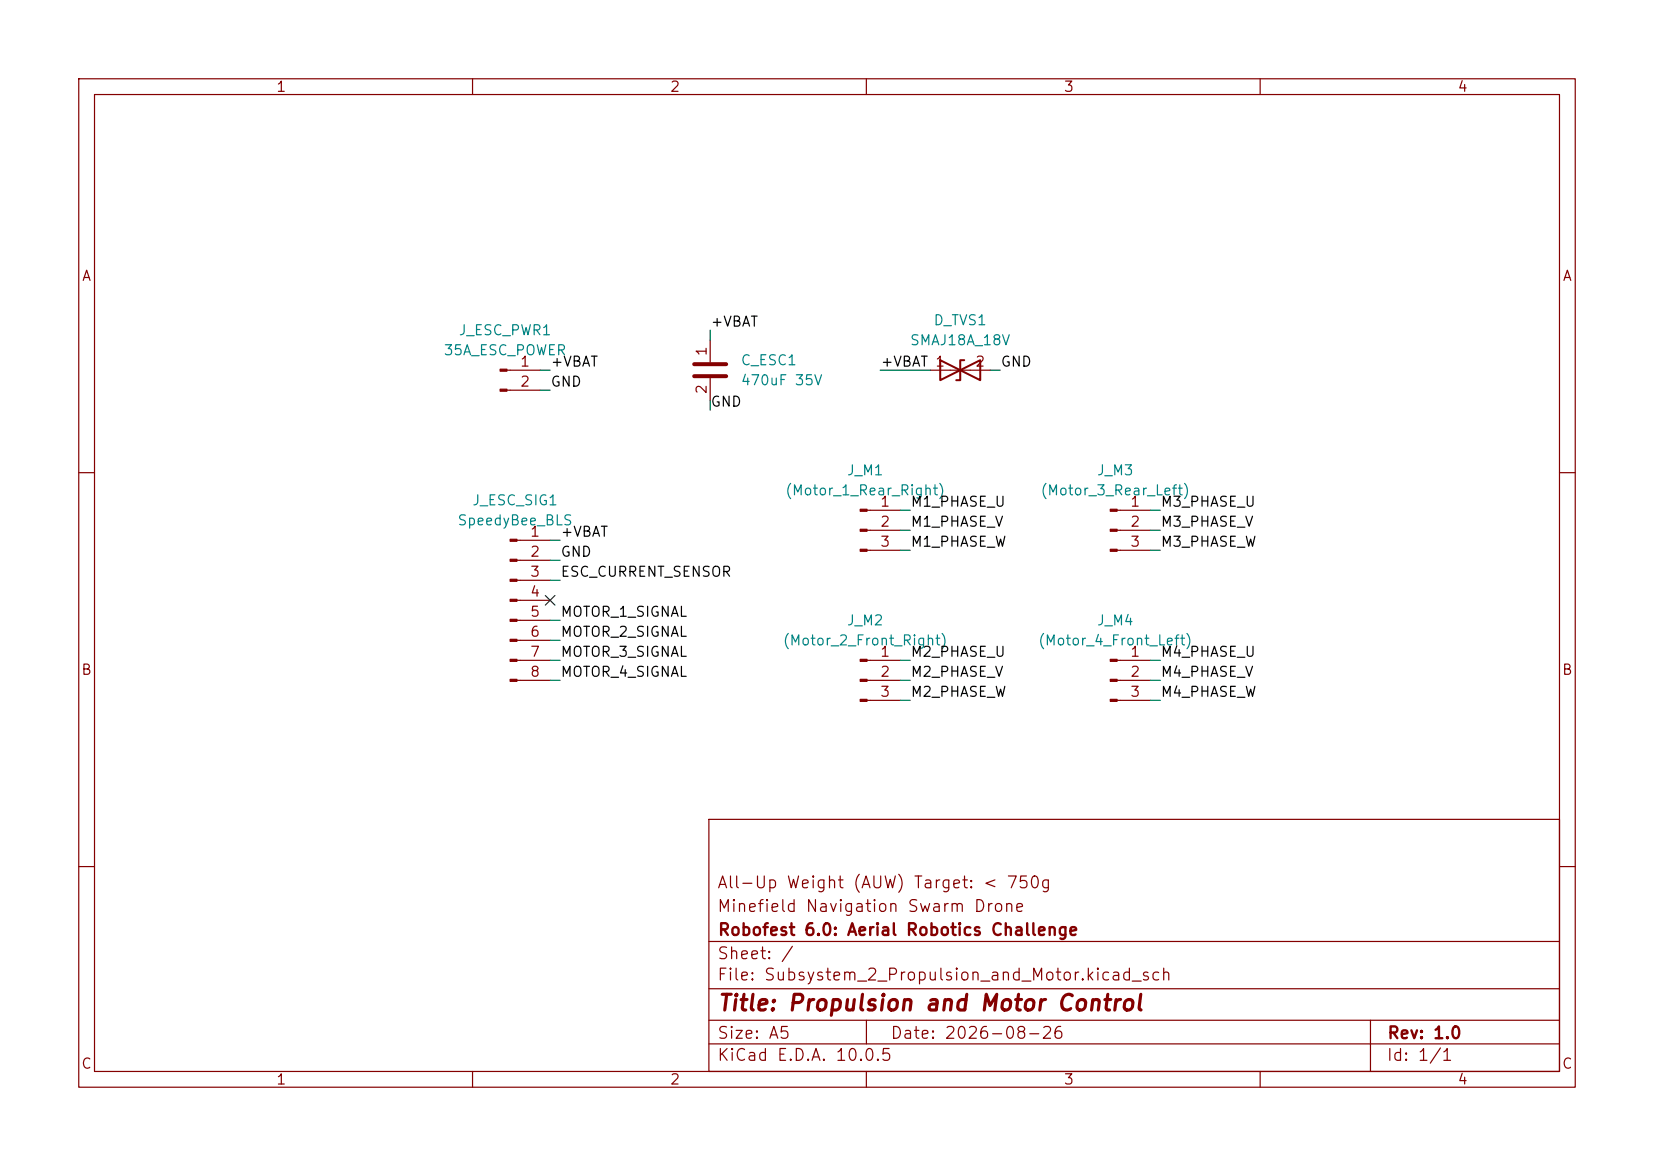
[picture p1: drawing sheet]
<svg xmlns="http://www.w3.org/2000/svg" width="210mm" height="148mm" viewBox="0 0 210 148" stroke-linecap="round" stroke-linejoin="round" font-family="sans-serif">
<defs><g id="words">
<text font-size="2" fill="#840000" x="91" y="128.8">Title: Propulsion and Motor Control</text>
<g font-size="1.5" fill="#840000">
<text x="91" y="113.1">All-Up Weight (AUW) Target: &lt; 750g</text>
<text x="91" y="116.1">Minefield Navigation Swarm Drone</text>
<text x="91.1" y="119.1">Robofest 6.0: Aerial Robotics Challenge</text>
<text x="91" y="124.8">File: Subsystem_2_Propulsion_and_Motor.kicad_sch</text>
<text x="91" y="122.1">Sheet: /</text>
<text x="91" y="135">KiCad E.D.A. 10.0.5</text>
<text x="91" y="132.2">Size: A5</text>
<text x="113" y="132.2">Date: 2026-08-26</text>
<text x="176" y="135">Id: 1/1</text>
<text x="176.1" y="132.2">Rev: 1.0</text>
</g>
<g font-size="1.3" fill="#840000">
<text x="35" y="12">1</text>
<text x="85" y="12">2</text>
<text x="135" y="12">3</text>
<text x="185" y="12">4</text>
<text x="10.3" y="36">A</text>
<text x="198.3" y="36">A</text>
<text x="65.9" y="46.9">1</text>
<text x="90" y="45.3" transform="rotate(-90 90 45.3)">1</text>
<text x="123.7" y="46.9">2</text>
<text x="65.9" y="49.4">2</text>
<text x="90" y="50.1" transform="rotate(-90 90 50.1)">2</text>
<text x="111.7" y="64.6">1</text>
<text x="143.4" y="64.6">1</text>
<text x="67.2" y="68.4">1</text>
<text x="67.2" y="71">2</text>
<text x="111.7" y="67.2">2</text>
<text x="111.7" y="69.7">3</text>
<text x="143.4" y="67.2">2</text>
<text x="143.4" y="69.7">3</text>
<text x="67.2" y="73.5">3</text>
<text x="67.2" y="76.1">4</text>
<text x="67.2" y="78.6">5</text>
<text x="67.2" y="81.1">6</text>
<text x="67.2" y="83.7">7</text>
<text x="111.7" y="83.7">1</text>
<text x="143.4" y="83.7">1</text>
<text x="10.2" y="86">B</text>
<text x="67.2" y="86.2">8</text>
<text x="111.7" y="86.2">2</text>
<text x="111.7" y="88.8">3</text>
<text x="143.4" y="86.2">2</text>
<text x="143.4" y="88.8">3</text>
<text x="198.2" y="86">B</text>
<text x="10.2" y="136">C</text>
<text x="35" y="138">1</text>
<text x="85" y="138">2</text>
<text x="135" y="138">3</text>
<text x="185" y="138">4</text>
<text x="198.2" y="136">C</text>
</g>
<g font-size="1.3">
<text x="90.1" y="41.8">+VBAT</text>
<text x="69.8" y="46.9">+VBAT</text>
<text x="111.7" y="46.9">+VBAT 1</text>
<text x="127" y="46.9">GND</text>
<text x="69.8" y="49.4">GND</text>
<text x="90.1" y="51.9">GND</text>
<text x="115.5" y="64.6">M1_PHASE_U</text>
<text x="147.3" y="64.6">M3_PHASE_U</text>
<text x="71.1" y="71">GND</text>
<text x="71.1" y="68.5">+VBAT</text>
<text x="115.5" y="69.7">M1_PHASE_W</text>
<text x="115.5" y="67.2">M1_PHASE_V</text>
<text x="147.3" y="67.2">M3_PHASE_V</text>
<text x="147.3" y="69.7">M3_PHASE_W</text>
<text x="71.1" y="73.5">ESC_CURRENT_SENSOR</text>
<text x="71.1" y="83.7">MOTOR_3_SIGNAL</text>
<text x="71.1" y="81.2">MOTOR_2_SIGNAL</text>
<text x="71.1" y="78.6">MOTOR_1_SIGNAL</text>
<text x="115.5" y="83.7">M2_PHASE_U</text>
<text x="147.3" y="83.7">M4_PHASE_U</text>
<text x="71.1" y="86.2">MOTOR_4_SIGNAL</text>
<text x="115.5" y="86.2">M2_PHASE_V</text>
<text x="115.5" y="88.8">M2_PHASE_W</text>
<text x="147.3" y="86.2">M4_PHASE_V</text>
<text x="147.3" y="88.8">M4_PHASE_W</text>
</g>
<g font-size="1.3" fill="#008484">
<text x="118.4" y="41.6">D_TVS1</text>
<text x="56.2" y="45.4">35A_ESC_POWER</text>
<text x="58.1" y="42.9">J_ESC_PWR1</text>
<text x="94" y="46.7">C_ESC1</text>
<text x="115.4" y="44.1">SMAJ18A_18V</text>
<text x="94" y="49.2">470uF 35V</text>
<text x="59.9" y="64.5">J_ESC_SIG1</text>
<text x="99.6" y="63.2">(Motor_1_Rear_Right)</text>
<text x="107.4" y="60.7">J_M1</text>
<text x="132" y="63.2">(Motor_3_Rear_Left)</text>
<text x="139.2" y="60.7">J_M3</text>
<text x="58" y="67">SpeedyBee_BLS</text>
<text x="99.3" y="82.2">(Motor_2_Front_Right)</text>
<text x="107.4" y="79.7">J_M2</text>
<text x="131.7" y="82.2">(Motor_4_Front_Left)</text>
<text x="139.2" y="79.7">J_M4</text>
</g>
</g></defs>
<path d="M0 0h210v148h-210z" fill="#fff" stroke="#fff" stroke-width=".13"/>
<g fill="none" stroke="#840000" stroke-width=".15">
<path d="M10 10h190v128h-190zM12 12h186v124h-186zM60 10v2M110 10v2M160 10v2M64.4 47h4.2M64.4 49.5h4.2M90.2 43.2v2.8M90.2 48v2.8M118.1 47h7.6M10 60h2M65.6 68.6h4.2"/>
<path d="M65.6 71.1h4.2M65.6 73.7h4.2M65.6 76.2h4.2M65.6 78.7h4.2M110.1 64.8h4.2M110.1 67.3h4.2M110.1 69.9h4.2M141.8 64.8h4.2M141.8 67.3h4.2M141.8 69.9h4.2M198 60h2M65.6 83.8h4.2"/>
<path d="M65.6 86.4h4.2M65.6 81.3h4.2M110.1 83.8h4.2M110.1 86.4h4.2M110.1 88.9h4.2M141.8 83.8h4.2M141.8 86.4h4.2M141.8 88.9h4.2M10 110h2M90 104h108v32h-108zM90 119.5h108M198 110h2"/>
<path d="M60 136v2M90 132.5h108M90 129.5h108M90 125.5h108M110 136v2M110 129.5v3M160 136v2M174 129.5v6.5"/>
</g>
<g fill="#840000" stroke="#840000" stroke-width=".15">
<path d="M141 64.6h.8v.3h-.8z"/>
<path d="M141 67.2h.8v.2h-.8z"/>
<path d="M141 69.7h.8v.3h-.8z"/>
<path d="M141 83.7h.8v.2h-.8z"/>
<path d="M141 86.2h.8v.3h-.8z"/>
<path d="M141 88.8h.8v.2h-.8z"/>
<path d="M109.2 64.6h.9v.3h-.9z"/>
<path d="M109.2 67.2h.9v.2h-.9z"/>
<path d="M109.2 69.7h.9v.3h-.9z"/>
<path d="M109.2 83.7h.9v.2h-.9z"/>
<path d="M109.2 86.2h.9v.3h-.9z"/>
<path d="M109.2 88.8h.9v.2h-.9z"/>
<path d="M64.8 68.5h.8v.2h-.8z"/>
<path d="M64.8 71h.8v.2h-.8z"/>
<path d="M64.8 73.5h.8v.3h-.8z"/>
<path d="M64.8 76.1h.8v.2h-.8z"/>
<path d="M64.8 78.6h.8v.3h-.8z"/>
<path d="M64.8 81.2h.8v.2h-.8z"/>
<path d="M64.8 83.7h.8v.2h-.8z"/>
<path d="M64.8 86.2h.8v.3h-.8z"/>
<path d="M63.5 46.9h.9v.2h-.9z"/>
<path d="M63.5 49.4h.9v.3h-.9z"/>
</g>
<path d="M119.4 45.7v2.6l5.1-2.6v2.6zM122.4 45.7h-.5v2.6h-.5" fill="none" stroke="#840000" stroke-width=".25"/>
<path d="M88.1 46.2h4.1M88.1 47.8h4.1" fill="none" stroke="#840000" stroke-width=".51"/>
<g fill="none" stroke="#008400" stroke-width=".15">
<path d="M68.6 47h1.2M68.6 49.5h1.2M90.2 41.9v1.3M90.2 50.8v1.3M111.8 47h6.3M125.7 47h1.3M69.8 78.7h1.3M69.8 71.1h1.3M69.8 73.7h1.3M69.8 68.6h1.3M114.3 69.9h1.3M114.3 67.3h1.3"/>
<path d="M114.3 64.8h1.3M146 69.9h1.3M146 67.3h1.3M146 64.8h1.3M69.8 81.3h1.3M69.8 83.8h1.3M69.8 86.4h1.3M114.3 83.8h1.3M114.3 86.4h1.3M114.3 88.9h1.3M146 83.8h1.3M146 86.4h1.3"/>
<path d="M146 88.9h1.3"/>
</g>
<path d="M69.2 75.6l1.3 1.2M70.5 75.6l-1.3 1.2" fill="none" stroke="#000084" stroke-width=".15"/>
<use href="#words"/>
</svg>
